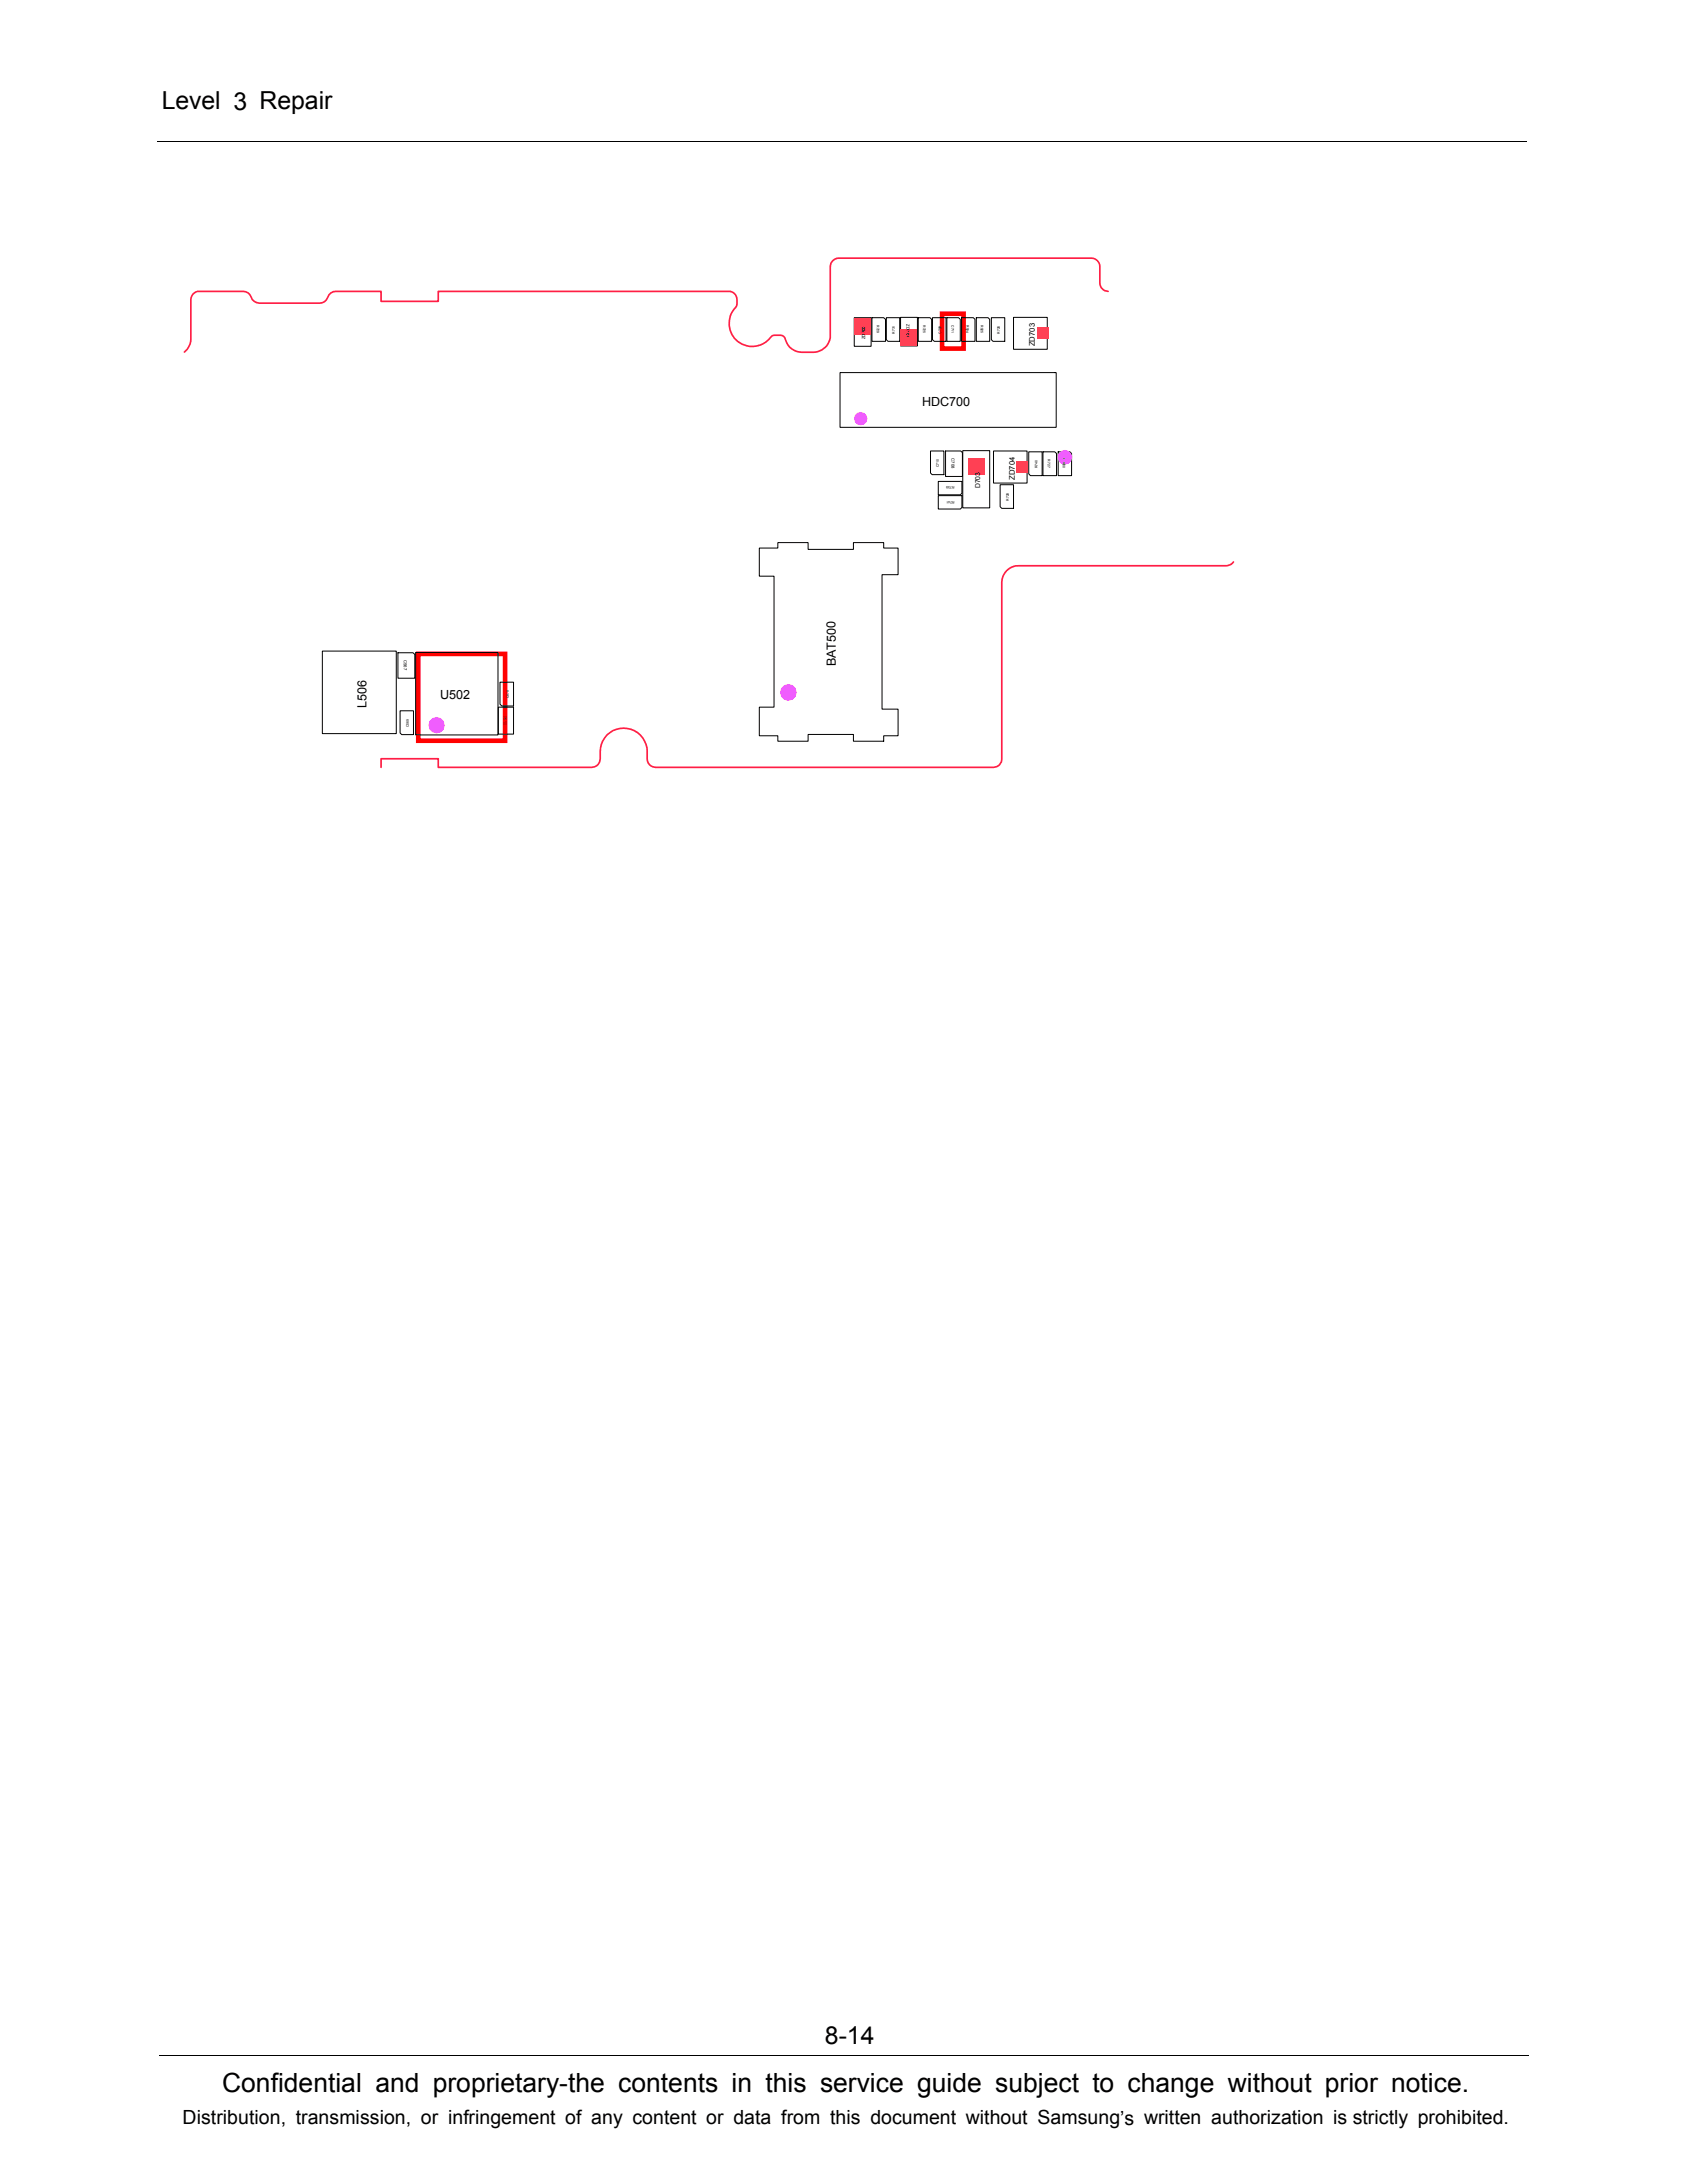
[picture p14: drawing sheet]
<svg xmlns="http://www.w3.org/2000/svg" width="216mm" height="279mm" viewBox="0 0 216 279" stroke-linecap="round" stroke-linejoin="round" font-family="sans-serif">
<defs><g id="words">
<text font-size="3.4" x="28.4" y="267.7">Confidential and proprietary-the contents in this service guide subject to change without prior notice.</text>
<g font-size="3.2">
<text x="20.7" y="14">Level 3 Repair</text>
<text x="105.6" y="261.6">8-14</text>
</g>
<text font-size="2.5" x="23.4" y="271.9">Distribution, transmission, or infringement of any content or data from this document without Samsung’s written authorization is strictly prohibited.</text>
<g font-size="1.6">
<text x="118" y="51.9">HDC700</text>
<text x="56.3" y="89.5">U502</text>
<text x="107" y="85.3" transform="rotate(-90 107 85.3)">BAT500</text>
<text x="46.9" y="90.6" transform="rotate(-90 46.9 90.6)">L506</text>
</g>
<g font-size="1">
<text x="132.4" y="44.3" transform="rotate(-90 132.4 44.3)">ZD703</text>
<text x="129.9" y="61.4" transform="rotate(-90 129.9 61.4)">ZD704</text>
</g>
<text font-size=".9" x="125.4" y="62.5" transform="rotate(-90 125.4 62.5)">D703</text>
<g font-size=".5">
<text x="116" y="41.5" transform="rotate(90 116 41.5)">ZD</text>
<text x="110.7" y="42.7" transform="rotate(-90 110.7 42.7)">700</text>
<text x="110.7" y="43.4" transform="rotate(-90 110.7 43.4)">ZD</text>
<text x="116" y="42.2" transform="rotate(90 116 42.2)">701</text>
<text x="121.8" y="58.7" transform="rotate(90 121.8 58.7)">C708</text>
<text x="51.7" y="84.5" transform="rotate(90 51.7 84.5)">C567</text>
<text x="64.5" y="91.6" transform="rotate(90 64.5 91.6)">R518</text>
</g>
<g font-size=".4">
<text x="112.2" y="41.6" transform="rotate(90 112.2 41.6)">R729</text>
<text x="118.1" y="41.6" transform="rotate(90 118.1 41.6)">R725</text>
<text x="121.8" y="41.6" transform="rotate(90 121.8 41.6)">C711</text>
<text x="123.7" y="41.6" transform="rotate(90 123.7 41.6)">R924</text>
<text x="125.5" y="41.6" transform="rotate(90 125.5 41.6)">R925</text>
<text x="114.5" y="42.7" transform="rotate(-90 114.5 42.7)">R731</text>
<text x="120.4" y="42.7" transform="rotate(-90 120.4 42.7)">C709</text>
<text x="128" y="42.7" transform="rotate(-90 128 42.7)">R726</text>
<text x="120.2" y="59.8" transform="rotate(-90 120.2 59.8)">C710</text>
<text x="132.8" y="59.9" transform="rotate(-90 132.8 59.9)">R740</text>
<text x="134.1" y="58.8" transform="rotate(90 134.1 58.8)">R727</text>
<text x="136" y="58.7" transform="rotate(90 136 58.7)">C1000</text>
<text x="122.2" y="62.2" transform="rotate(-180 122.2 62.2)">R739</text>
<text x="122.2" y="64.1" transform="rotate(-180 122.2 64.1)">R741</text>
<text x="129.1" y="64.1" transform="rotate(-90 129.1 64.1)">R728</text>
<text x="65.1" y="89.4" transform="rotate(-90 65.1 89.4)">C575</text>
<text x="52.3" y="93" transform="rotate(-90 52.3 93)">C569</text>
</g>
</g></defs>
<g fill="none" stroke="#000" stroke-width=".13">
<path d="M20.2 18.1h175.3M107.5 47.7h27.7v7h-27.7zM109.3 40.7h2.2v3.6h-2.2zM111.6 40.7h1.5l.2 .2v2.8h-1.7zM113.4 40.7h1.7v3h-1.5l-.2-.2zM115.3 40.6h2.1v3.7h-2.1zM117.5 40.7h1.5l.2 .2v2.8h-1.7zM119.1 57.7h1.7v3h-1.5l-.2-.2zM119.3 40.7h1.8v3h-1.5l-.3-.2zM121 57.7h2l.2 .2v3.1h-2.2zM121.2 40.7h1.5l.2 .2v2.8h-1.7zM123.1 40.7h1.5l.2 .2v2.8h-1.7z"/>
<path d="M123.2 57.7h3.5v7.3h-3.5zM124.9 40.7h1.5l.3 .2v2.8h-1.8zM126.9 40.7h1.7v3h-1.5l-.2-.2zM127.1 57.7h4.3v4.1h-4.3zM129.7 40.6h4.3v4.1h-4.3zM131.7 57.8h1.7v3.1h-1.5l-.2-.3zM133.5 57.8h1.5l.2 .2v2.9h-1.7zM135.4 57.8h1.5l.2 .2v2.9h-1.7zM97.2 70.1h2.3v-.7h3.9v.9h5.8v-.9h3.9v.7h1.8v3.5h-2v17.2h2v3.4h-1.8v.7h-3.9v-.9h-5.8v.9h-3.9v-.7h-2.3v-3.7h1.9v-16.8h-1.9zM120.1 61.6h3v1.5l-.2 .2h-2.8zM120.1 63.4h3v1.5l-.2 .3h-2.8zM128 62h1.7v3.1h-1.5l-.2-.2z"/>
<path d="M41.3 83.3h9.4v10.6h-9.4zM50.9 83.5h2l.2 .3v3h-2.2zM51.2 91h1.7v3h-1.5l-.2-.2zM53.2 83.5h10.5v10.6h-10.5zM63.8 90.5h1.9v3.5h-1.9zM64 87.3h1.7v3.1h-1.5l-.2-.3zM20.4 263h175.3"/>
</g>
<path d="M120.6 40.2h2.7v4.4h-2.7zM53.5 83.7h11.1v11.1h-11.1z" fill="none" stroke="#ff0101" stroke-width=".59"/>
<path d="M141.8 37.3a1.08 1.08 0 0 1-1-1.1v-2.1a1.08 1.08 0 0 0-1.1-1.1h-32.4l-.6 .2a1.11 1.11 0 0 0-.4 .9v9.1a2.22 2.22 0 0 1-2.2 1.9 4 4 0 0 1-2.5-.3 2.31 2.31 0 0 1-1.2-1.6l-.1-.2a1.83 1.83 0 0 0-1.5 0 3 3 0 0 1-4.5 .6 3 3 0 0 1 0-4.5 1.46 1.46 0 0 0-.6-1.7l-37.6-.1v1.3h-7.3v-1.3h-5.8a1.06 1.06 0 0 0-1 .7 1.06 1.06 0 0 1-1.1 .8h-7.7a1.13 1.13 0 0 1-1-.8 1.06 1.06 0 0 0-1.1-.7h-5.8l-.6 .3-.2 .4-.1 .4v4.9a2.18 2.18 0 0 1-.8 1.8M157.9 71.9l-.3 .3-.6 .2h-26.6a2.13 2.13 0 0 0-2.2 2.1v22.6a1.05 1.05 0 0 1-1.1 1.1h-43.2a1.08 1.08 0 0 1-1.1-1.1 3.3 3.3 0 0 0-2-3.8 3 3 0 0 0-4 2.9 2.32 2.32 0 0 1-.2 1.5l-.5 .4-.4 .1h-19.6v-1.1h-7.3v1.1" fill="none" stroke="#ff1e45" stroke-width=".22"/>
<g fill="#f15dff">
<circle cx="100.9" cy="88.6" r="1.08"/>
<circle cx="136.3" cy="58.5" r=".94"/>
</g>
<path d="M123.8 58.7h2.2v2.1h-2.2z" fill="#ff4054"/>
<g fill="#f15dff">
<circle cx="110.2" cy="53.6" r=".86"/>
<circle cx="55.9" cy="92.8" r="1.05"/>
</g>
<g fill="#ff4054">
<path d="M109.3 40.7h2.2v2.1h-2.2z"/>
<path d="M115.3 42.1h2.1v2.2h-2.1z"/>
<path d="M132.7 41.9h1.5v1.5h-1.5z"/>
<path d="M130.1 59h1.5v1.5h-1.5z"/>
</g>
<use href="#words"/>
</svg>
